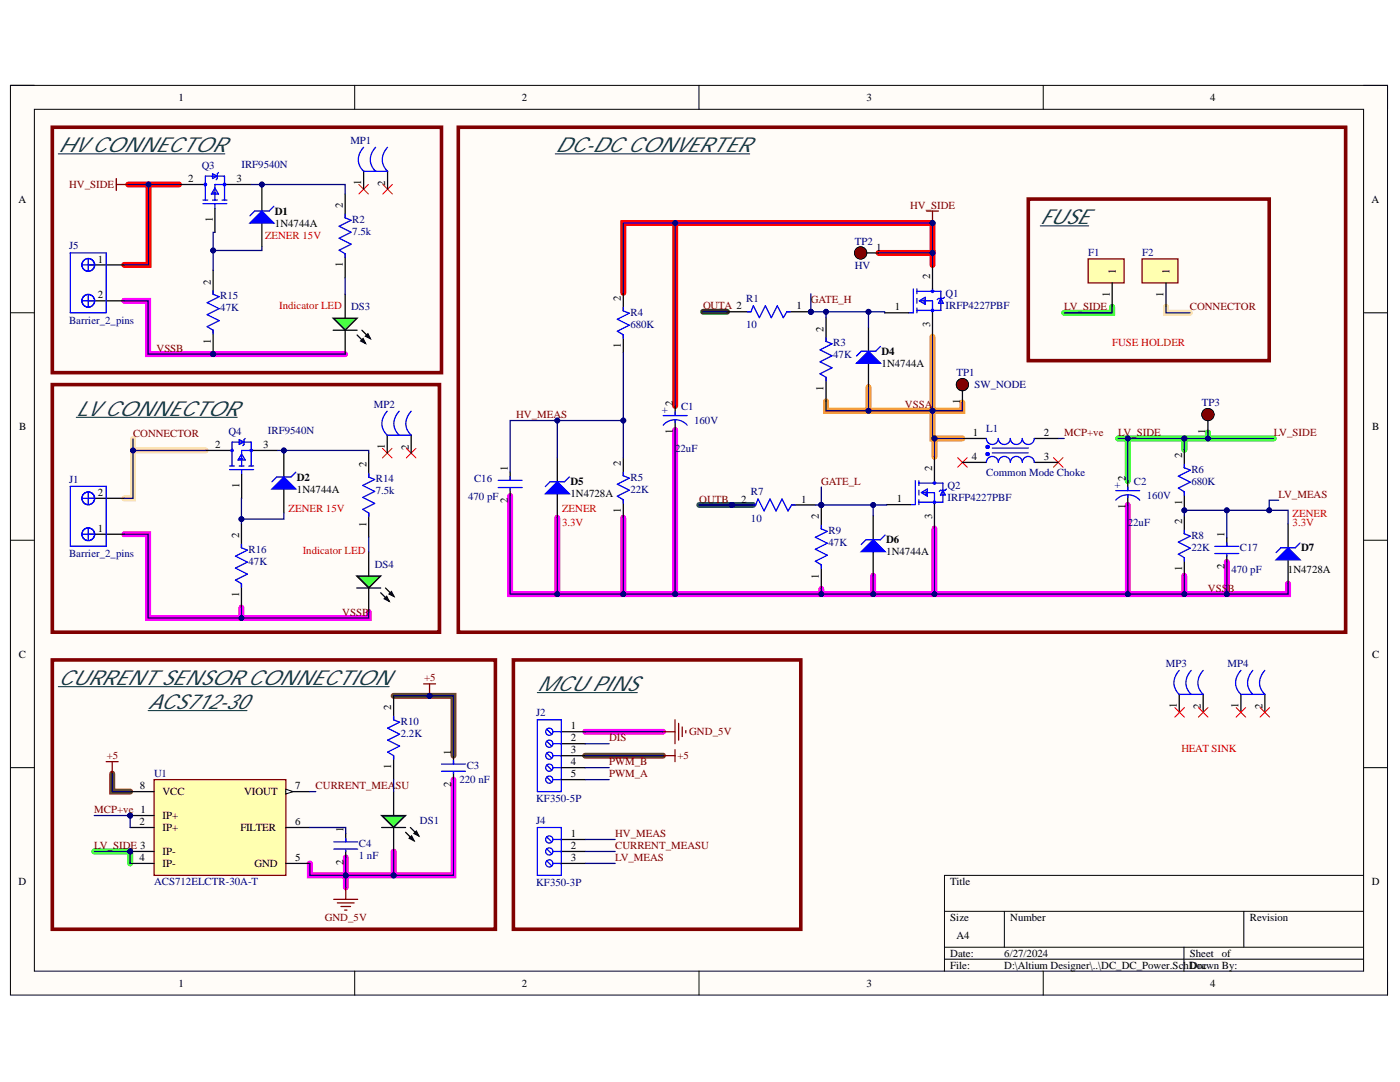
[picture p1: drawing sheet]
<svg xmlns="http://www.w3.org/2000/svg" width="279mm" height="216mm" viewBox="0 0 279 216" stroke-linecap="round" stroke-linejoin="round" font-family="sans-serif">
<defs><g id="words">
<g font-size="4.1" fill="#0c343d">
<text x="11.6" y="30.4">HV CONNECTOR</text>
<text x="110.8" y="30.4">DC-DC CONVERTER</text>
<text x="207.6" y="44.8">FUSE</text>
<text x="15.2" y="83">LV CONNECTOR</text>
<text x="11.6" y="136.7">CURRENT SENSOR CONNECTION</text>
<text x="107.2" y="137.9">MCU PINS</text>
<text x="29.6" y="141.5">ACS712-30</text>
</g>
<g font-size="2.2">
<text x="35.6" y="20.1">1</text>
<text x="104.1" y="20.1">2</text>
<text x="173" y="20.1">3</text>
<text x="241.5" y="20.1">4</text>
<text x="3.7" y="40.4">A</text>
<text x="37.6" y="36.3">2</text>
<text x="47.2" y="36.3">3</text>
<text x="68.4" y="41.5" transform="rotate(-90 68.4 41.5)">2</text>
<text x="72.1" y="36.9" transform="rotate(-90 72.1 36.9)">1</text>
<text x="76.9" y="37.1" transform="rotate(-90 76.9 37.1)">2</text>
<text x="273.7" y="40.4">A</text>
<text x="42.4" y="44.3" transform="rotate(-90 42.4 44.3)">1</text>
<text x="54.9" y="42.8">D1</text>
<text x="54.9" y="45.2">1N4744A</text>
<text x="19.5" y="52.4">1</text>
<text x="68.4" y="53.4" transform="rotate(-90 68.4 53.4)">1</text>
<text x="174.9" y="50">1</text>
<text x="19.5" y="59.5">2</text>
<text x="42.1" y="56.8" transform="rotate(-90 42.1 56.8)">2</text>
<text x="185.6" y="55.7" transform="rotate(-90 185.6 55.7)">2</text>
<text x="221.5" y="59.2" transform="rotate(-90 221.5 59.2)">1</text>
<text x="222.7" y="54.8" transform="rotate(-90 222.7 54.8)">1</text>
<text x="232.2" y="59.2" transform="rotate(-90 232.2 59.2)">1</text>
<text x="233.4" y="54.8" transform="rotate(-90 233.4 54.8)">1</text>
<text x="123.9" y="60.1" transform="rotate(-90 123.9 60.1)">2</text>
<text x="159" y="61.7">1</text>
<text x="178.6" y="62">1</text>
<text x="185.6" y="65.2" transform="rotate(-90 185.6 65.2)">3</text>
<text x="42.1" y="68.6" transform="rotate(-90 42.1 68.6)">1</text>
<text x="123.9" y="69.5" transform="rotate(-90 123.9 69.5)">1</text>
<text x="164.4" y="66.2" transform="rotate(-90 164.4 66.2)">2</text>
<text x="176" y="70.8">D4</text>
<text x="176" y="73.2">1N4744A</text>
<text x="134.3" y="81" transform="rotate(-90 134.3 81)">2</text>
<text x="164.4" y="78" transform="rotate(-90 164.4 78)">1</text>
<text x="191.6" y="80.7" transform="rotate(-90 191.6 80.7)">1</text>
<text x="3.8" y="85.8">B</text>
<text x="42.9" y="89.4">2</text>
<text x="52.5" y="89.4">3</text>
<text x="76.8" y="89.5" transform="rotate(-90 76.8 89.5)">1</text>
<text x="81.6" y="89.7" transform="rotate(-90 81.6 89.7)">2</text>
<text x="134.3" y="86.6" transform="rotate(-90 134.3 86.6)">1</text>
<text x="194.1" y="87">1</text>
<text x="208.3" y="87">2</text>
<text x="240.6" y="86.6" transform="rotate(-90 240.6 86.6)">1</text>
<text x="273.9" y="85.8">B</text>
<text x="59.3" y="95.9">D2</text>
<text x="73.1" y="93.3" transform="rotate(-90 73.1 93.3)">2</text>
<text x="101.3" y="93.9" transform="rotate(-90 101.3 93.9)">1</text>
<text x="123.9" y="93" transform="rotate(-90 123.9 93)">2</text>
<text x="186" y="94" transform="rotate(-90 186 94)">2</text>
<text x="193.9" y="91.8">4</text>
<text x="208.3" y="91.8">3</text>
<text x="224.6" y="96" transform="rotate(-90 224.6 96)">2</text>
<text x="235.9" y="91.4" transform="rotate(-90 235.9 91.4)">2</text>
<text x="19.5" y="99">2</text>
<text x="47.8" y="97.4" transform="rotate(-90 47.8 97.4)">1</text>
<text x="59.3" y="98.3">1N4744A</text>
<text x="101.3" y="100.4" transform="rotate(-90 101.3 100.4)">2</text>
<text x="113.9" y="96.9">D5</text>
<text x="113.9" y="99.3">1N4728A</text>
<text x="147.9" y="100.3">2</text>
<text x="159.9" y="100.3">1</text>
<text x="179" y="100.2">1</text>
<text x="224.6" y="101.6" transform="rotate(-90 224.6 101.6)">1</text>
<text x="235.9" y="100.8" transform="rotate(-90 235.9 100.8)">1</text>
<text x="19.5" y="106.1">1</text>
<text x="47.7" y="107.4" transform="rotate(-90 47.7 107.4)">2</text>
<text x="73.1" y="105.1" transform="rotate(-90 73.1 105.1)">1</text>
<text x="123.9" y="102.4" transform="rotate(-90 123.9 102.4)">1</text>
<text x="163.4" y="103.6" transform="rotate(-90 163.4 103.6)">2</text>
<text x="186" y="103.5" transform="rotate(-90 186 103.5)">3</text>
<text x="235.9" y="104.6" transform="rotate(-90 235.9 104.6)">2</text>
<text x="244.4" y="107.1" transform="rotate(-90 244.4 107.1)">1</text>
<text x="176.9" y="108.4">D6</text>
<text x="176.9" y="110.8">1N4744A</text>
<text x="244.4" y="113.6" transform="rotate(-90 244.4 113.6)">2</text>
<text x="259.7" y="110">D7</text>
<text x="47.7" y="119.2" transform="rotate(-90 47.7 119.2)">1</text>
<text x="163.4" y="115.4" transform="rotate(-90 163.4 115.4)">1</text>
<text x="235.9" y="114" transform="rotate(-90 235.9 114)">1</text>
<text x="257" y="114.4">1N4728A</text>
<text x="3.8" y="131.2">C</text>
<text x="273.8" y="131.2">C</text>
<text x="78.1" y="141.7" transform="rotate(-90 78.1 141.7)">2</text>
<text x="234.9" y="141.3" transform="rotate(-90 234.9 141.3)">1</text>
<text x="239.7" y="141.5" transform="rotate(-90 239.7 141.5)">2</text>
<text x="247.2" y="141.3" transform="rotate(-90 247.2 141.3)">1</text>
<text x="252" y="141.5" transform="rotate(-90 252 141.5)">2</text>
<text x="113.9" y="145.5">1</text>
<text x="113.9" y="147.9">2</text>
<text x="78.1" y="153.5" transform="rotate(-90 78.1 153.5)">1</text>
<text x="90" y="150.6" transform="rotate(-90 90 150.6)">1</text>
<text x="113.9" y="150.3">3</text>
<text x="113.9" y="152.7">4</text>
<text x="113.9" y="155.1">5</text>
<text x="27.9" y="157.5">8</text>
<text x="32.4" y="158.7">VCC</text>
<text x="48.7" y="158.7">VIOUT</text>
<text x="58.9" y="157.5">7</text>
<text x="90" y="157" transform="rotate(-90 90 157)">2</text>
<text x="27.9" y="164.6">2</text>
<text x="32.4" y="163.4">IP+</text>
<text x="32.4" y="165.9">IP+</text>
<text x="48" y="165.9">FILTER</text>
<text x="58.9" y="164.6">6</text>
<text x="68.5" y="166.1" transform="rotate(-90 68.5 166.1)">1</text>
<text x="113.9" y="167">1</text>
<text x="27.8" y="171.8">4</text>
<text x="32.4" y="170.6">IP-</text>
<text x="32.4" y="173">IP-</text>
<text x="50.8" y="173">GND</text>
<text x="58.9" y="171.8">5</text>
<text x="68.5" y="172.6" transform="rotate(-90 68.5 172.6)">2</text>
<text x="113.9" y="169.4">2</text>
<text x="113.9" y="171.8">3</text>
<text x="3.7" y="176.6">D</text>
<text x="189.7" y="176.6">Title</text>
<text x="273.8" y="176.6">D</text>
<text x="189.7" y="183.8">Size</text>
<text x="201.6" y="183.8">Number</text>
<text x="249.4" y="183.8">Revision</text>
<text x="189.7" y="190.9">Date:</text>
<text x="190.9" y="187.3">A4</text>
<text x="200.4" y="190.9">6/27/2024</text>
<text x="237.5" y="190.9">Sheet</text>
<text x="243.8" y="190.9">of</text>
<text x="35.6" y="196.9">1</text>
<text x="104.1" y="196.9">2</text>
<text x="173" y="196.9">3</text>
<text x="189.7" y="193.3">File:</text>
<text x="200.4" y="193.3">D:\Altium Designer\..\DC_DC_Power.SchDoc</text>
<text x="237.5" y="193.3">Drawn By:</text>
<text x="241.5" y="196.9">4</text>
</g>
<g font-size="2.2" fill="#000080">
<text x="69.9" y="28.7">MP1</text>
<text x="40.2" y="33.7">Q3</text>
<text x="48.2" y="33.5">IRF9540N</text>
<text x="70.3" y="44.4">R2</text>
<text x="70.3" y="46.8">7.5k</text>
<text x="13.8" y="49.7">J5</text>
<text x="170.6" y="48.8">TP2</text>
<text x="170.6" y="53.6">HV</text>
<text x="217.2" y="51.2">F1</text>
<text x="227.9" y="51.2">F2</text>
<text x="44" y="59.7">R15</text>
<text x="188.7" y="59.3">Q1</text>
<text x="13.8" y="64.6">Barrier_2_pins</text>
<text x="44" y="62.1">47K</text>
<text x="70.1" y="61.8">DS3</text>
<text x="125.8" y="63">R4</text>
<text x="125.8" y="65.4">680K</text>
<text x="148.9" y="60.3">R1</text>
<text x="148.9" y="65.5">10</text>
<text x="188.7" y="61.7">IRFP4227PBF</text>
<text x="166.3" y="69.1">R3</text>
<text x="166.3" y="71.5">47K</text>
<text x="190.9" y="75.1">TP1</text>
<text x="194.5" y="77.5">SW_NODE</text>
<text x="74.6" y="81.3">MP2</text>
<text x="132.1" y="82.4">+</text>
<text x="135.9" y="81.7">C1</text>
<text x="239.9" y="81.1">TP3</text>
<text x="45.6" y="86.8">Q4</text>
<text x="53.5" y="86.6">IRF9540N</text>
<text x="138.5" y="84.6">160V</text>
<text x="196.8" y="86.3">L1</text>
<text x="125.8" y="95.9">R5</text>
<text x="134.7" y="90.1">22uF</text>
<text x="196.8" y="94.9">Common Mode Choke</text>
<text x="237.8" y="94.3">R6</text>
<text x="13.8" y="96.3">J1</text>
<text x="75" y="96.1">R14</text>
<text x="75" y="98.5">7.5k</text>
<text x="93.4" y="99.7">470 pF</text>
<text x="94.6" y="96.1">C16</text>
<text x="125.8" y="98.3">22K</text>
<text x="149.9" y="98.8">R7</text>
<text x="189.1" y="97.6">Q2</text>
<text x="189.1" y="100">IRFP4227PBF</text>
<text x="222.4" y="97.4">+</text>
<text x="226.3" y="96.7">C2</text>
<text x="228.9" y="99.6">160V</text>
<text x="237.8" y="96.7">680K</text>
<text x="149.9" y="104.1">10</text>
<text x="165.3" y="106.5">R9</text>
<text x="225.1" y="105.1">22uF</text>
<text x="237.8" y="107.5">R8</text>
<text x="13.8" y="111.1">Barrier_2_pins</text>
<text x="49.6" y="110.2">R16</text>
<text x="49.6" y="112.7">47K</text>
<text x="74.8" y="113.3">DS4</text>
<text x="165.3" y="108.9">47K</text>
<text x="237.8" y="109.9">22K</text>
<text x="247.4" y="110">C17</text>
<text x="245.8" y="114.4">470 pF</text>
<text x="232.7" y="133.1">MP3</text>
<text x="245" y="133.1">MP4</text>
<text x="107" y="142.9">J2</text>
<text x="80" y="144.6">R10</text>
<text x="80" y="147">2.2K</text>
<text x="30.7" y="155.1">U1</text>
<text x="93.1" y="153.4">C3</text>
<text x="91.7" y="156.3">220 nF</text>
<text x="107" y="160.1">KF350-5P</text>
<text x="83.8" y="164.4">DS1</text>
<text x="107" y="164.4">J4</text>
<text x="71.6" y="168.9">C4</text>
<text x="71.6" y="171.3">1 nF</text>
<text x="30.7" y="176.6">ACS712ELCTR-30A-T</text>
<text x="107" y="176.8">KF350-3P</text>
</g>
<g font-size="2.2" fill="#800000">
<text x="13.8" y="37.5">HV_SIDE</text>
<text x="181.6" y="41.6">HV_SIDE</text>
<text x="140.3" y="61.7">OUTA 2</text>
<text x="161.8" y="60.6">GATE_H</text>
<text x="212.4" y="62">LV_SIDE</text>
<text x="237.5" y="62">CONNECTOR</text>
<text x="31.2" y="70.2">VSSB</text>
<text x="103" y="83.4">HV_MEAS</text>
<text x="180.6" y="81.5">VSSA</text>
<text x="26.5" y="87.1">CONNECTOR</text>
<text x="212.4" y="87">MCP+ve</text>
<text x="223.1" y="87">LV_SIDE</text>
<text x="254.2" y="87">LV_SIDE</text>
<text x="139.6" y="100.3">OUTB</text>
<text x="163.9" y="96.7">GATE_L</text>
<text x="255.2" y="99.3">LV_MEAS</text>
<text x="241.1" y="118.1">VSSB</text>
<text x="68.3" y="122.8">VSSB</text>
<text x="84.6" y="136">+5</text>
<text x="121.5" y="147.9">DIS</text>
<text x="137.6" y="146.7">GND_5V</text>
<text x="21.3" y="151.5">+5</text>
<text x="121.5" y="155.1">PWM_A</text>
<text x="121.5" y="152.7">PWM_B</text>
<text x="135.2" y="151.5">+5</text>
<text x="63" y="157.5">CURRENT_MEASU</text>
<text x="18.8" y="162.3">MCP+ve 1</text>
<text x="122.8" y="167">HV_MEAS</text>
<text x="18.8" y="169.4">LV_SIDE 3</text>
<text x="122.8" y="171.8">LV_MEAS</text>
<text x="122.8" y="169.4">CURRENT_MEASU</text>
<text x="64.8" y="183.8">GND_5V</text>
</g>
<g font-size="2.2" fill="#f00">
<text x="52.9" y="47.6">ZENER 15V</text>
<text x="55.7" y="61.7">Indicator LED</text>
<text x="222" y="69.1">FUSE HOLDER</text>
<text x="57.6" y="102.2">ZENER 15V</text>
<text x="112.2" y="102.2">ZENER</text>
<text x="112.2" y="105">3.3V</text>
<text x="258" y="103.1">ZENER</text>
<text x="258" y="105">3.3V</text>
<text x="60.4" y="110.6">Indicator LED</text>
<text x="235.8" y="150">HEAT SINK</text>
</g>
</g></defs>
<path d="M2.1 17h274.8v181.6h-274.8z" fill-rule="evenodd" fill="#fffcf8"/>
<path d="M2.1 17h274.8v181.6h-274.8z" fill="none" stroke="#000" stroke-width=".2"/>
<path d="M6.9 21.8h265.2v172h-265.2z" fill-rule="evenodd" fill="#fffcf8"/>
<g fill="none" stroke="#000" stroke-width=".2">
<path d="M2.1 17h4.8M70.8 17v4.8M139.5 17v4.8M208.2 17v4.8M272.1 17h4.8v4.8M6.9 21.8h265.2v172h-265.2zM2.1 62.4h4.8M272.1 62.4h4.8M2.1 107.8h4.8M272.1 107.8h4.8M2.1 153.2h4.8M272.1 153.2h4.8"/>
<path d="M272.1 174.7h-83.6v19.1M70.8 193.8v4.8M139.5 193.8v4.8M188.5 181.8h83.6M188.5 189h83.6M188.5 191.4h83.6M200.4 181.8v7.2M208.2 193.8v4.8M236.3 189v4.8M248.2 181.8v7.2M276.9 193.8v4.8"/>
</g>
<path d="M25.6 36.8h10.1M29.6 36.8v16.1h-4.8M134.7 44.5v36.5M175.3 50.5h10.8v2.4M186.1 50.5v-6h-61.7v13.9" fill="none" stroke="#f00" stroke-width="1.2"/>
<path d="M78.6 138.8h11.9v12M22.4 154.4v3.6h3.6M116.8 150.8h15.5" fill="none" stroke="#783f04" stroke-width="1.2"/>
<g fill="none" stroke="#f0f" stroke-width="1.2">
<path d="M24.8 60h4.8v10.7h39.3M101.8 99v19.5h22.6M134.7 85.8v32.7M24.8 106.6h4.8v16.7h44v-1.2M111.2 103.3v15.2M124.4 103.3v15.2M163.9 117.5v1M174.3 114.9v3.6M186.5 105.5v13M225.1 100.8v17.7M236.4 114.9v3.6M244.8 112.1v6.4"/>
<path d="M257.1 116.5v2h-132.7M48.2 121.2v2.1M90.5 155.6v19.1h-21.5v-3.6M116.8 146h15.5M61.8 172.3v2.4h7.2v2.4M78.6 169.9v4.8"/>
</g>
<path d="M222 61.2v1.2h-9.6M223.1 87.5h31.1M225.1 87.5v8.5M236.4 87.5v2.3M241.1 86.3v1.2M18.8 169.9h7.2v2.4" fill="none" stroke="#0f0" stroke-width="1.2"/>
<path d="M140.3 62.2h4.8" fill="none" stroke="#274e13" stroke-width="1.2"/>
<path d="M173.3 77.3v4.7M186.1 67.2v20.3h6M164.9 80.1v1.9h27.2v-1.7M186.5 87.5v3.6" fill="none" stroke="#f90" stroke-width="1.2"/>
<path d="M232.7 61.2v1.2h4.8M26.5 89.9v9.5h-1.7M26.5 87.6v2.3h14.6" fill="none" stroke="#ffe599" stroke-width="1.2"/>
<path d="M139.5 100.8h10.8" fill="none" stroke="#134f5c" stroke-width="1.2"/>
<g fill="none" stroke="#00f" stroke-width=".25">
<path d="M182.3 57.6v4.8h-1M183 57.6v1M183 59.6v.9M183 58.1h4.8v3.8h-4.8M184.4 59.8v.7M186.1 57.6v.5M187.8 59.6l.4 .9h-.9zM188.5 59.3l-.3 .3h-.9l-.2 .2M183 61.5v.9M183.5 60l1.2-.7v1.4zM183.7 60h2.4v2.4M182.7 95.9v4.8h-1"/>
<path d="M183.4 95.9v1M183.4 97.8v1M183.4 99.7v1M183.4 96.4h4.8v3.8h-4.8M183.9 98.3l1.2-.7v1.4zM184.1 98.3h2.4v2.4M184.8 98.1v.7M186.5 95.9v.5M188.2 97.8l.4 1h-.9zM188.9 97.6l-.3 .2h-.9l-.2 .3"/>
<circle cx="186.1" cy="58.1" r=".24"/>
<circle cx="186.1" cy="61.9" r=".24"/>
<circle cx="186.5" cy="96.4" r=".24"/>
<circle cx="186.5" cy="100.2" r=".24"/>
</g>
<path d="M186.1 52.9v4.7M176.5 62.4h4.8M186.1 62.4v4.8M186.5 91.1v4.8M176.9 100.7h4.8M186.5 100.7v4.8" fill="none" stroke="#000" stroke-width=".25"/>
<path d="M184.9 42.1h2.4M186.1 42.1v2.4" fill="none" stroke="#800000" stroke-width=".25"/>
<circle cx="186.1" cy="44.5" r=".48" fill="#000080"/>
<circle cx="186.1" cy="44.5" r=".48" fill="none" stroke="#000080" stroke-width=".2"/>
<path d="M23.2 35.6v2.4M23.2 36.8h2.4" fill="none" stroke="#800000" stroke-width=".25"/>
<path d="M10.4 25.4h77.7v49h-77.7z" fill="none" stroke="#800000" stroke-width=".72"/>
<path d="M11.6 30.7h33.3" fill="none" stroke="#0c343d" stroke-width=".21"/>
<circle cx="26" cy="162.7" r=".48" fill="#000080"/>
<circle cx="26" cy="162.7" r=".48" fill="none" stroke="#000080" stroke-width=".2"/>
<circle cx="26" cy="169.9" r=".48" fill="#000080"/>
<circle cx="26" cy="169.9" r=".48" fill="none" stroke="#000080" stroke-width=".2"/>
<path d="M30.8 155.6h26.3v19.1h-26.3z" fill-rule="evenodd" fill="#ffffb0"/>
<path d="M30.8 155.6h26.3v19.1h-26.3z" fill="none" stroke="#800000" stroke-width=".25"/>
<path d="M26 158h4.8M26 162.7h4.8" fill="none" stroke="#000" stroke-width=".25"/>
<circle cx="26" cy="162.7" r=".48" fill="#000080"/>
<circle cx="26" cy="162.7" r=".48" fill="none" stroke="#000080" stroke-width=".2"/>
<path d="M26 165.1h4.8M26 169.9h4.8" fill="none" stroke="#000" stroke-width=".25"/>
<circle cx="26" cy="169.9" r=".48" fill="#000080"/>
<circle cx="26" cy="169.9" r=".48" fill="none" stroke="#000080" stroke-width=".2"/>
<path d="M57 158h4.8M26 172.3h4.8M57 165.1h4.8" fill="none" stroke="#000" stroke-width=".25"/>
<path d="M57 157.5l1.5 .5-1.5 .4z" fill="#f8fcff"/>
<path d="M57 157.5l1.5 .5-1.5 .4z" fill="none" stroke="#000" stroke-width=".2"/>
<path d="M78.6 138.8v4.8M78.6 150.8v4.8M90.5 150.8v1.7M90.5 154.1v1.5M57 172.3h4.8" fill="none" stroke="#000" stroke-width=".25"/>
<path d="M84.5 136.5h2.4M85.7 136.5v2.3M21.2 152h2.4M22.4 152v2.4M66.6 179.5h4.8M69 177.1v2.4M67.3 180.2h3.4M68 180.9h2M68.8 181.6h.4" fill="none" stroke="#800000" stroke-width=".25"/>
<path d="M78.6 142.9v.7l1.1 .5-2.3 1.2 2.3 1.2-2.3 1.2 2.3 1.2-2.3 1.2 1.2 .7v.7M88.1 152.5h4.8M88.1 153.9h4.8M90.5 151.7v.8M90.5 154.1v.3" fill="none" stroke="#00f" stroke-width=".25"/>
<circle cx="85.7" cy="138.8" r=".48" fill="#000080"/>
<circle cx="85.7" cy="138.8" r=".48" fill="none" stroke="#000080" stroke-width=".2"/>
<path d="M78.6 158v4.7M69 166.3v1.7M69 169.7v1.4M78.6 165.1v4.8" fill="none" stroke="#000" stroke-width=".25"/>
<path d="M66.6 168h4.8M66.6 169.4h4.8M69 167.3v.7M69 169.7v.2" fill="none" stroke="#00f" stroke-width=".25"/>
<path d="M76.2 162.7h4.7l-2.3 2.4z" fill="#00bf00"/>
<path d="M164.9 63.4v4.7M164.9 75.3v4.8M76.2 162.7h4.7l-2.3 2.4zM76.2 165.1h4.7M80.9 166.1l1.7 1.6M81.7 167.3l.4-.5 .5 .9zM81.9 165.1l1.7 1.7M82.6 166.3l.5-.5 .5 1z" fill="none" stroke="#000" stroke-width=".25"/>
<path d="M81.7 167.3l.4-.5 .5 .9zM82.6 166.3l.5-.5 .5 1z" fill="#000"/>
<path d="M10.4 131.7h88.5v53.7h-88.5z" fill="none" stroke="#800000" stroke-width=".72"/>
<path d="M11.6 137h66.1M29.6 141.8h19.7" fill="none" stroke="#0c343d" stroke-width=".21"/>
<path d="M164.9 67.4v.7l1.1 .5-2.3 1.2 2.3 1.2-2.3 1.2 2.3 1.2-2.3 1.2 1.2 .7v.7" fill="none" stroke="#00f" stroke-width=".25"/>
<circle cx="161.8" cy="62.2" r=".48" fill="#000080"/>
<circle cx="161.8" cy="62.2" r=".48" fill="none" stroke="#000080" stroke-width=".2"/>
<path d="M157 62.2h4.8" fill="none" stroke="#000" stroke-width=".25"/>
<circle cx="161.8" cy="62.2" r=".48" fill="#000080"/>
<circle cx="161.8" cy="62.2" r=".48" fill="none" stroke="#000080" stroke-width=".2"/>
<g fill="none" stroke="#000" stroke-width=".25">
<path d="M17.6 52.9h7.2M17.6 60h7.2M145.1 62.2h4.8M17.6 99.4h7.2M73.6 90.4v4.8M134.7 81v1.9M134.7 83.9v1.9M225.1 96v1.9M225.1 98.8v2M17.6 106.6h7.2M73.6 102.4v4.7M73.6 110.2v4.7"/>
<path d="M73.6 117.3v4.8M112 146h4.8M112 148.4h4.8M112 150.8h4.8M112 153.2h4.8M112 155.6h4.8M112 167.5h4.8M112 169.9h4.8M112 172.3h4.8"/>
</g>
<g fill="none" stroke="#00f" stroke-width=".25">
<path d="M14 50.5h7.2v11.9h-7.2zM16.4 52.9h2.4M17.6 51.7v2.4M17.6 58.8v2.4M16.4 60h2.4M149.2 62.2h.7l.5-1.2 1.1 2.4 1.2-2.4 1.2 2.4 1.2-2.4 1.2 2.4 .7-1.2h.8M14 97h7.2v12h-7.2zM16.4 99.4h2.4M17.6 98.2v2.4M73.6 94.5v.7l1.2 .5-2.4 1.2 2.4 1.2-2.4 1.2 2.4 1.1-2.4 1.2 1.2 .8v.7M132.4 84.8a3.2 3.2 0 0 1 4.7 0M132.4 82.9h4.7"/>
<path d="M134.7 82.2v.7M134.7 83.9v.5M222.7 99.8a3.2 3.2 0 0 1 4.8 0M222.7 97.9h4.8M225.1 97.2v.7M225.1 98.8v.5M16.4 106.6h2.4M17.6 105.4v2.4M107.2 143.6h4.8v14.4h-4.8zM109.1 145.5l1 1M109.1 147.9l1 1M109.1 150.3l1 1"/>
<path d="M109.1 152.7l1 1M109.1 155.1l1 1M110.3 146h1.7M110.3 148.4h1.7M110.3 150.8h1.7M110.3 153.2h1.7M110.3 155.6h1.7M107.2 165.1h4.8M107.2 165.1v9.6h4.8v-9.6M109.1 167l1 1M109.1 169.4l1 1M109.1 171.8l1 1"/>
<path d="M110.3 167.5h1.7M110.3 169.9h1.7M110.3 172.3h1.7"/>
<circle cx="17.6" cy="52.9" r="1.27"/>
<circle cx="17.6" cy="60" r="1.27"/>
<circle cx="17.6" cy="99.4" r="1.27"/>
<circle cx="17.6" cy="106.6" r="1.27"/>
<circle cx="109.6" cy="146" r=".72"/>
<circle cx="109.6" cy="155.6" r=".72"/>
<circle cx="109.6" cy="148.4" r=".72"/>
<circle cx="109.6" cy="153.2" r=".72"/>
<circle cx="109.6" cy="150.8" r=".72"/>
<circle cx="109.6" cy="167.5" r=".72"/>
<circle cx="109.6" cy="169.9" r=".72"/>
<circle cx="109.6" cy="172.3" r=".72"/>
</g>
<path d="M191.1 91.3l1.9 1.9M193 91.3l-1.9 1.9M210.2 91.3l1.9 1.9M212.1 91.3l-1.9 1.9" fill="none" stroke="#f00" stroke-width=".2"/>
<path d="M10.4 76.7h77.3v49.5h-77.3z" fill="none" stroke="#800000" stroke-width=".72"/>
<path d="M15.2 83.3h32.1" fill="none" stroke="#0c343d" stroke-width=".21"/>
<path d="M132.3 146h2.4M132.3 150.8h2.4M134.7 143.6v4.8M134.7 149.6v2.4M135.4 144.3v3.4M136.2 145.1v1.9M136.9 145.8v.5" fill="none" stroke="#800000" stroke-width=".25"/>
<path d="M71.2 114.9h4.8l-2.4 2.4z" fill="#00bf00"/>
<path d="M68.9 38.7v4.8M68.9 50.6v4.8M68.9 58.7v4.8M68.9 65.9v4.8M71.2 114.9h4.8l-2.4 2.4zM71.2 117.3h4.8M76 118.3l1.7 1.7M76.7 119.5l.5-.5 .5 1zM76.9 117.3l1.7 1.7M77.7 118.5l.4-.5 .5 1z" fill="none" stroke="#000" stroke-width=".25"/>
<path d="M76.7 119.5l.5-.5 .5 1zM77.7 118.5l.4-.5 .5 1z" fill="#000"/>
<path d="M68.9 42.8v.7l1.2 .5-2.4 1.1 2.4 1.2-2.4 1.2 2.4 1.2-2.4 1.2 1.2 .7v.8" fill="none" stroke="#00f" stroke-width=".25"/>
<path d="M66.5 63.5h4.8l-2.4 2.4z" fill="#00bf00"/>
<g fill="none" stroke="#000" stroke-width=".25">
<path d="M173 50.5h2.3M66.5 63.5h4.8l-2.4 2.4zM66.5 65.9h4.8M71.3 66.8l1.6 1.7M72 68l.5-.4 .4 .9zM72.2 65.9l1.7 1.7M72.9 67.1l.5-.5 .5 1zM192.1 77.9v2.4M101.8 94.2v1.6M101.8 97.5v1.5M236.4 89.8v3.5M236.4 98.1v3.6"/>
<path d="M241.1 83.9v2.4M236.4 102.9v3.6M236.4 111.3v3.6M244.8 107.3v1.7M244.8 110.7v1.4"/>
<circle cx="171.8" cy="50.5" r="1.18"/>
<circle cx="192.1" cy="76.8" r="1.18"/>
<circle cx="241.1" cy="82.7" r="1.18"/>
</g>
<path d="M72 68l.5-.4 .4 .9zM72.9 67.1l.5-.5 .5 1z" fill="#000"/>
<g fill="none" stroke="#980000" stroke-width="1.2">
<circle cx="171.8" cy="50.5" r=".49"/>
<circle cx="192.1" cy="76.7" r=".49"/>
<circle cx="241.1" cy="82.7" r=".49"/>
</g>
<path d="M99.4 95.8h4.8M99.4 97.3h4.8M101.8 95.1v.7M101.8 97.5v.3M236.4 92.6v.7l1.2 .5-2.4 1.2 2.4 1.2-2.4 1.2 1.2 .7v.7M236.4 105.8v.7l1.2 .5-2.4 1.2 2.4 1.2-2.4 1.2 1.2 .7v.7M242.4 109h4.8M242.4 110.4h4.8M244.8 108.3v.7M244.8 110.7v.2" fill="none" stroke="#00f" stroke-width=".25"/>
<path d="M91.5 25.4h177.1v100.8h-177.1zM102.5 131.7h57.3v53.7h-57.3z" fill="none" stroke="#800000" stroke-width=".72"/>
<path d="M110.8 30.7h38.8M107.2 138.2h20" fill="none" stroke="#0c343d" stroke-width=".21"/>
<circle cx="163.9" cy="100.8" r=".48" fill="#000080"/>
<circle cx="163.9" cy="100.8" r=".48" fill="none" stroke="#000080" stroke-width=".2"/>
<path d="M163.9 100.8v4.7M163.9 112.7v4.8" fill="none" stroke="#000" stroke-width=".25"/>
<circle cx="163.9" cy="100.8" r=".48" fill="#000080"/>
<circle cx="163.9" cy="100.8" r=".48" fill="none" stroke="#000080" stroke-width=".2"/>
<path d="M163.9 104.8v.7l1.2 .5-2.4 1.2 2.4 1.2-2.4 1.2 2.4 1.2-2.4 1.2 1.2 .7v.7" fill="none" stroke="#00f" stroke-width=".25"/>
<circle cx="146" cy="100.8" r=".48" fill="#000080"/>
<circle cx="146" cy="100.8" r=".48" fill="none" stroke="#000080" stroke-width=".2"/>
<path d="M146 100.8h4.8M158 100.8h4.8" fill="none" stroke="#000" stroke-width=".25"/>
<circle cx="146" cy="100.8" r=".48" fill="#000080"/>
<circle cx="146" cy="100.8" r=".48" fill="none" stroke="#000080" stroke-width=".2"/>
<path d="M124.4 61.3v.7l1.2 .5-2.4 1.2 2.4 1.2-2.4 1.2 1.2 .7v.7M124.4 94.2v.7l1.2 .5-2.4 1.2 2.4 1.2-2.4 1.2 1.2 .7v.7M196.8 87.5a1.19 1.19 0 0 0 1.2 1.2 1.19 1.19 0 0 0 1.2-1.2 1.2 1.2 0 0 0 1.2 1.2 1.2 1.2 0 0 0 1.2-1.2 1.19 1.19 0 0 0 1.2 1.2 1.19 1.19 0 0 0 1.2-1.2 1.19 1.19 0 0 0 1.2 1.2 1.19 1.19 0 0 0 1.2-1.2M196.8 92.3a1.19 1.19 0 0 1 1.2-1.2 1.19 1.19 0 0 1 1.2 1.2 1.2 1.2 0 0 1 1.2-1.2 1.2 1.2 0 0 1 1.2 1.2 1.19 1.19 0 0 1 1.2-1.2 1.19 1.19 0 0 1 1.2 1.2 1.19 1.19 0 0 1 1.2-1.2 1.19 1.19 0 0 1 1.2 1.2M198 89.4h7.2M198 90.4h7.2M150.1 100.8h.7l.5-1.2 1.2 2.4 1.2-2.4 1.2 2.4 1.2-2.4 1.2 2.4 .7-1.2h.7" fill="none" stroke="#00f" stroke-width=".25"/>
<path d="M124.4 58.4v3.6M124.4 66.8v3.6M124.4 91.4v3.5M124.4 99.7v3.6M192.1 92.3h4.7M192.1 87.5h4.7M206.4 92.3h4.8M206.4 87.5h4.8" fill="none" stroke="#000" stroke-width=".25"/>
<path d="M197 89.2h.1M197 90.6h.1M197.1 89.2h.1M197.1 90.6h.1" fill="none" stroke="#00f" stroke-width=".72"/>
<path d="M217.2 51.7h7.1v4.7h-7.1z" fill-rule="evenodd" fill="#ffffb0"/>
<path d="M217.2 51.7h7.1v4.7h-7.1z" fill="none" stroke="#800000" stroke-width=".25"/>
<path d="M222 56.4v4.8" fill="none" stroke="#000" stroke-width=".25"/>
<path d="M227.9 51.7h7.2v4.7h-7.2z" fill-rule="evenodd" fill="#ffffb0"/>
<path d="M227.9 51.7h7.2v4.7h-7.2z" fill="none" stroke="#800000" stroke-width=".25"/>
<path d="M232.7 56.4v4.8" fill="none" stroke="#000" stroke-width=".25"/>
<path d="M205.2 39.7h48.1v32.3h-48.1z" fill="none" stroke="#800000" stroke-width=".72"/>
<path d="M207.6 45.1h9.7" fill="none" stroke="#0c343d" stroke-width=".21"/>
<circle cx="42.5" cy="70.7" r=".48" fill="#000080"/>
<circle cx="42.5" cy="70.7" r=".48" fill="none" stroke="#000080" stroke-width=".2"/>
<path d="M42.5 65.9v4.8" fill="none" stroke="#000" stroke-width=".25"/>
<circle cx="42.5" cy="70.7" r=".48" fill="#000080"/>
<circle cx="42.5" cy="70.7" r=".48" fill="none" stroke="#000080" stroke-width=".2"/>
<path d="M52.3 37.3v4.8M42.5 54v4.7M52.3 44.5v4.8" fill="none" stroke="#000" stroke-width=".25"/>
<path d="M42.5 58v.7l1.2 .5-2.4 1.2 2.4 1.2-2.4 1.2 2.4 1.2-2.4 1.2 1.2 .7v.7" fill="none" stroke="#00f" stroke-width=".25"/>
<path d="M49.9 44.5l2.4-2.4 2.4 2.4z" fill="#00f"/>
<path d="M49.9 44.5l2.4-2.4 2.4 2.4zM54.7 41.2l-1 .9h-2.9l-.9 1" fill="none" stroke="#00f" stroke-width=".25"/>
<path d="M71.6 36.8l1.9 1.9M73.5 36.8l-1.9 1.9M76.4 36.8l1.9 1.9M78.3 36.8l-1.9 1.9" fill="none" stroke="#f00" stroke-width=".2"/>
<path d="M173.3 65.3v4.8M173.3 72.5v4.8" fill="none" stroke="#000" stroke-width=".25"/>
<path d="M170.9 72.5l2.4-2.4 2.4 2.4z" fill="#00f"/>
<path d="M170.9 72.5l2.4-2.4 2.4 2.4zM175.7 69.1l-.9 1h-2.9l-1 .9" fill="none" stroke="#00f" stroke-width=".25"/>
<path d="M174.3 102.9v4.8M174.3 110.1v4.8" fill="none" stroke="#000" stroke-width=".25"/>
<path d="M171.9 110.1l2.4-2.4 2.4 2.4z" fill="#00f"/>
<path d="M171.9 110.1l2.4-2.4 2.4 2.4zM176.7 106.8l-1 .9h-2.9l-.9 1" fill="none" stroke="#00f" stroke-width=".25"/>
<path d="M111.2 91.4v4.7M111.2 98.5v4.8" fill="none" stroke="#000" stroke-width=".25"/>
<path d="M108.8 98.5l2.4-2.4 2.4 2.4z" fill="#00f"/>
<path d="M108.8 98.5l2.4-2.4 2.4 2.4zM113.6 95.2l-.9 .9h-2.9l-1 1" fill="none" stroke="#00f" stroke-width=".25"/>
<path d="M257.1 104.5v4.8M257.1 111.7v4.8" fill="none" stroke="#000" stroke-width=".25"/>
<path d="M254.7 111.7l2.4-2.4 2.4 2.4z" fill="#00f"/>
<path d="M48.2 108.6v.7l1.2 .5-2.4 1.2 2.4 1.2-2.4 1.2 2.4 1.2-2.4 1.2 1.2 .7v.7M254.7 111.7l2.4-2.4 2.4 2.4zM259.5 108.3l-1 1h-2.9l-.9 1" fill="none" stroke="#00f" stroke-width=".25"/>
<path d="M56.7 90.4v4.8M56.7 97.6v4.7M48.2 104.5v4.8M48.2 116.5v4.7" fill="none" stroke="#000" stroke-width=".25"/>
<path d="M56.7 95.2l2.3 2.4h-4.7z" fill="#00f"/>
<g fill="none" stroke="#00f" stroke-width=".25">
<path d="M40.5 39.9h1M40.5 36.8h.5M41 39.9v-4.8h3.8v4.8M42.4 39.9h1M42.4 38.5h.7M42.4 34.7l1 .4-1 .5zM42.9 37.5l.7 1.2h-1.4zM43.6 34.4l-.2 .3v.9l-.3 .3M44.3 39.9h1M45.3 36.8h-2.4v3.1M72.6 29.4l-.1 .1a3.3 3.3 0 0 0 .1 4.7h4.7a3.3 3.3 0 0 1 0-4.8M75 29.4l-.1 .1a3.3 3.3 0 0 0 .1 4.7"/>
<path d="M40.5 40.6h4.8M42.9 40.6v1M45.8 93.7h4.8M45.8 93h1M45.8 89.9h.5M46.3 93v-4.8h3.8v4.8M47.7 93h1M47.7 91.6h.8M47.7 87.7l1 .5-1 .5zM48.2 93.7v1M48.2 90.6l.7 1.2h-1.4zM48.9 87.5l-.2 .2v1l-.2 .2"/>
<path d="M49.7 93h.9M50.6 89.9h-2.4v3.1M56.7 95.2l2.3 2.4h-4.7zM59 94.2l-.9 1h-2.9l-.9 .9M77.3 82.1l-.1 .1a3.3 3.3 0 0 0 .1 4.6h4.8a3.3 3.3 0 0 1 0-4.7M79.7 82.1l-.1 .1a3.3 3.3 0 0 0 .1 4.6M235.3 133.8l-.1 .1a3.2 3.2 0 0 0 .1 4.7h4.8a3.3 3.3 0 0 1 0-4.8M237.7 133.8l-.1 .1a3.2 3.2 0 0 0 .1 4.7M247.7 133.8l-.2 .1a3.3 3.3 0 0 0 .2 4.7h4.7a3.3 3.3 0 0 1 0-4.8M250 133.8a3.3 3.3 0 0 0 0 4.8"/>
<circle cx="41" cy="36.8" r=".24"/>
<circle cx="44.8" cy="36.8" r=".24"/>
<circle cx="46.3" cy="89.9" r=".24"/>
<circle cx="50.1" cy="89.9" r=".24"/>
</g>
<g fill="none" stroke="#000" stroke-width=".25">
<path d="M35.7 36.8h4.8M45.3 36.8h4.8M72.6 34.2v3.6M77.3 34.2v3.6M42.9 41.6v4.8M41.1 89.9h4.7M48.2 94.7v4.7M50.6 89.9h4.8M77.3 86.8v3.6M82.1 86.8v3.6M235.3 138.6v3.5M240.1 138.6v3.5"/>
<path d="M247.7 138.6v3.5M252.4 138.6v3.5"/>
</g>
<path d="M76.3 89.5l1.9 1.9M78.2 89.5l-1.9 1.9M81.1 89.5l1.9 1.9M83 89.5l-1.9 1.9M234.5 141.2l1.9 1.9M236.4 141.2l-1.9 1.9M239.2 141.2l1.9 1.9M241.1 141.2l-1.9 1.9M246.7 141.2l1.9 1.9M248.6 141.2l-1.9 1.9M251.5 141.2l1.9 1.9M253.4 141.2l-1.9 1.9" fill="none" stroke="#f00" stroke-width=".2"/>
<path d="M186.1 44.5v6" fill="none" stroke="#000080" stroke-width=".25"/>
<circle cx="186.1" cy="44.5" r=".48" fill="#000080"/>
<circle cx="186.1" cy="44.5" r=".48" fill="none" stroke="#000080" stroke-width=".2"/>
<circle cx="186.1" cy="50.5" r=".48" fill="#000080"/>
<circle cx="186.1" cy="50.5" r=".48" fill="none" stroke="#000080" stroke-width=".2"/>
<path d="M78.6 138.8h11.9v12M22.4 154.4v3.6h3.6M78.6 155.6v2.4" fill="none" stroke="#000080" stroke-width=".25"/>
<circle cx="85.7" cy="138.8" r=".48" fill="#000080"/>
<circle cx="85.7" cy="138.8" r=".48" fill="none" stroke="#000080" stroke-width=".2"/>
<path d="M69 171.1v3.6" fill="none" stroke="#000080" stroke-width=".25"/>
<circle cx="69" cy="174.7" r=".48" fill="#000080"/>
<circle cx="69" cy="174.7" r=".48" fill="none" stroke="#000080" stroke-width=".2"/>
<path d="M26 162.7v2.4M61.8 165.1h7.2v1.2" fill="none" stroke="#000080" stroke-width=".25"/>
<circle cx="26" cy="162.7" r=".48" fill="#000080"/>
<circle cx="26" cy="162.7" r=".48" fill="none" stroke="#000080" stroke-width=".2"/>
<path d="M18.8 169.9h7.2" fill="none" stroke="#000080" stroke-width=".25"/>
<circle cx="26" cy="169.9" r=".48" fill="#000080"/>
<circle cx="26" cy="169.9" r=".48" fill="none" stroke="#000080" stroke-width=".2"/>
<path d="M26 169.9v2.4" fill="none" stroke="#000080" stroke-width=".25"/>
<circle cx="26" cy="169.9" r=".48" fill="#000080"/>
<circle cx="26" cy="169.9" r=".48" fill="none" stroke="#000080" stroke-width=".2"/>
<path d="M140.3 62.2h4.8M164.9 80.1v1.9h21.2" fill="none" stroke="#000080" stroke-width=".25"/>
<circle cx="186.1" cy="82" r=".48" fill="#000080"/>
<circle cx="186.1" cy="82" r=".48" fill="none" stroke="#000080" stroke-width=".2"/>
<circle cx="173.3" cy="82" r=".48" fill="#000080"/>
<circle cx="173.3" cy="82" r=".48" fill="none" stroke="#000080" stroke-width=".2"/>
<path d="M18.8 162.7h7.2" fill="none" stroke="#000080" stroke-width=".25"/>
<circle cx="26" cy="162.7" r=".48" fill="#000080"/>
<circle cx="26" cy="162.7" r=".48" fill="none" stroke="#000080" stroke-width=".2"/>
<path d="M61.8 158h1.2M78.6 169.9v4.8" fill="none" stroke="#000080" stroke-width=".25"/>
<circle cx="78.6" cy="174.7" r=".48" fill="#000080"/>
<circle cx="78.6" cy="174.7" r=".48" fill="none" stroke="#000080" stroke-width=".2"/>
<path d="M61.8 172.3v2.4h7.2v2.4" fill="none" stroke="#000080" stroke-width=".25"/>
<circle cx="69" cy="174.7" r=".48" fill="#000080"/>
<circle cx="69" cy="174.7" r=".48" fill="none" stroke="#000080" stroke-width=".2"/>
<path d="M161.8 58.6v3.6" fill="none" stroke="#000080" stroke-width=".25"/>
<circle cx="161.8" cy="62.2" r=".48" fill="#000080"/>
<circle cx="161.8" cy="62.2" r=".48" fill="none" stroke="#000080" stroke-width=".2"/>
<path d="M90.5 155.6v19.1h-21.5" fill="none" stroke="#000080" stroke-width=".25"/>
<circle cx="69" cy="174.7" r=".48" fill="#000080"/>
<circle cx="69" cy="174.7" r=".48" fill="none" stroke="#000080" stroke-width=".2"/>
<circle cx="78.6" cy="174.7" r=".48" fill="#000080"/>
<circle cx="78.6" cy="174.7" r=".48" fill="none" stroke="#000080" stroke-width=".2"/>
<path d="M68.9 55.4v3.3M192.1 80.3v1.7h-6M211.2 87.5h1.2M73.6 107.1v3.1M116.8 148.4h4.8M116.8 150.8h15.5M116.8 155.6h4.8M116.8 153.2h4.8M116.8 146h15.5M116.8 172.3h6M116.8 169.9h6" fill="none" stroke="#000080" stroke-width=".25"/>
<circle cx="186.1" cy="82" r=".48" fill="#000080"/>
<circle cx="186.1" cy="82" r=".48" fill="none" stroke="#000080" stroke-width=".2"/>
<path d="M175.3 50.5h10.8v2.4" fill="none" stroke="#000080" stroke-width=".25"/>
<circle cx="186.1" cy="50.5" r=".48" fill="#000080"/>
<circle cx="186.1" cy="50.5" r=".48" fill="none" stroke="#000080" stroke-width=".2"/>
<path d="M241.1 86.3v1.2" fill="none" stroke="#000080" stroke-width=".25"/>
<circle cx="241.1" cy="87.5" r=".48" fill="#000080"/>
<circle cx="241.1" cy="87.5" r=".48" fill="none" stroke="#000080" stroke-width=".2"/>
<path d="M163.9 97.2v3.6" fill="none" stroke="#000080" stroke-width=".25"/>
<circle cx="163.9" cy="100.8" r=".48" fill="#000080"/>
<circle cx="163.9" cy="100.8" r=".48" fill="none" stroke="#000080" stroke-width=".2"/>
<path d="M223.1 87.5h31.1" fill="none" stroke="#000080" stroke-width=".25"/>
<circle cx="225.1" cy="87.5" r=".48" fill="#000080"/>
<circle cx="225.1" cy="87.5" r=".48" fill="none" stroke="#000080" stroke-width=".2"/>
<circle cx="236.4" cy="87.5" r=".48" fill="#000080"/>
<circle cx="236.4" cy="87.5" r=".48" fill="none" stroke="#000080" stroke-width=".2"/>
<circle cx="241.1" cy="87.5" r=".48" fill="#000080"/>
<circle cx="241.1" cy="87.5" r=".48" fill="none" stroke="#000080" stroke-width=".2"/>
<path d="M52.3 36.8h16.6v1.9M222 61.2v1.2h-9.6M232.7 61.2v1.2h4.8M116.8 167.5h6" fill="none" stroke="#000080" stroke-width=".25"/>
<circle cx="52.3" cy="36.8" r=".48" fill="#000080"/>
<circle cx="52.3" cy="36.8" r=".48" fill="none" stroke="#000080" stroke-width=".2"/>
<path d="M24.8 60h4.8v10.7h39.3" fill="none" stroke="#000080" stroke-width=".25"/>
<circle cx="42.5" cy="70.7" r=".48" fill="#000080"/>
<circle cx="42.5" cy="70.7" r=".48" fill="none" stroke="#000080" stroke-width=".2"/>
<path d="M124.4 103.3v15.2" fill="none" stroke="#000080" stroke-width=".25"/>
<circle cx="124.4" cy="118.5" r=".48" fill="#000080"/>
<circle cx="124.4" cy="118.5" r=".48" fill="none" stroke="#000080" stroke-width=".2"/>
<path d="M124.4 83.9h-22.6v10.3" fill="none" stroke="#000080" stroke-width=".25"/>
<circle cx="111.2" cy="83.9" r=".48" fill="#000080"/>
<circle cx="111.2" cy="83.9" r=".48" fill="none" stroke="#000080" stroke-width=".2"/>
<circle cx="124.4" cy="83.9" r=".48" fill="#000080"/>
<circle cx="124.4" cy="83.9" r=".48" fill="none" stroke="#000080" stroke-width=".2"/>
<path d="M134.7 85.8v32.7" fill="none" stroke="#000080" stroke-width=".25"/>
<circle cx="134.7" cy="118.5" r=".48" fill="#000080"/>
<circle cx="134.7" cy="118.5" r=".48" fill="none" stroke="#000080" stroke-width=".2"/>
<path d="M134.7 44.5v36.5" fill="none" stroke="#000080" stroke-width=".25"/>
<circle cx="134.7" cy="44.5" r=".48" fill="#000080"/>
<circle cx="134.7" cy="44.5" r=".48" fill="none" stroke="#000080" stroke-width=".2"/>
<path d="M186.1 44.5h-61.7v13.9" fill="none" stroke="#000080" stroke-width=".25"/>
<circle cx="134.7" cy="44.5" r=".48" fill="#000080"/>
<circle cx="134.7" cy="44.5" r=".48" fill="none" stroke="#000080" stroke-width=".2"/>
<circle cx="186.1" cy="44.5" r=".48" fill="#000080"/>
<circle cx="186.1" cy="44.5" r=".48" fill="none" stroke="#000080" stroke-width=".2"/>
<path d="M161.8 62.2h14.7v.2" fill="none" stroke="#000080" stroke-width=".25"/>
<circle cx="161.8" cy="62.2" r=".48" fill="#000080"/>
<circle cx="161.8" cy="62.2" r=".48" fill="none" stroke="#000080" stroke-width=".2"/>
<circle cx="164.9" cy="62.2" r=".48" fill="#000080"/>
<circle cx="164.9" cy="62.2" r=".48" fill="none" stroke="#000080" stroke-width=".2"/>
<circle cx="173.3" cy="62.2" r=".48" fill="#000080"/>
<circle cx="173.3" cy="62.2" r=".48" fill="none" stroke="#000080" stroke-width=".2"/>
<path d="M164.9 62.2v1.2" fill="none" stroke="#000080" stroke-width=".25"/>
<circle cx="164.9" cy="62.2" r=".48" fill="#000080"/>
<circle cx="164.9" cy="62.2" r=".48" fill="none" stroke="#000080" stroke-width=".2"/>
<path d="M173.3 77.3v4.7" fill="none" stroke="#000080" stroke-width=".25"/>
<circle cx="173.3" cy="82" r=".48" fill="#000080"/>
<circle cx="173.3" cy="82" r=".48" fill="none" stroke="#000080" stroke-width=".2"/>
<path d="M173.3 62.2v3.1" fill="none" stroke="#000080" stroke-width=".25"/>
<circle cx="173.3" cy="62.2" r=".48" fill="#000080"/>
<circle cx="173.3" cy="62.2" r=".48" fill="none" stroke="#000080" stroke-width=".2"/>
<path d="M174.3 100.8v2.1" fill="none" stroke="#000080" stroke-width=".25"/>
<circle cx="174.3" cy="100.8" r=".48" fill="#000080"/>
<circle cx="174.3" cy="100.8" r=".48" fill="none" stroke="#000080" stroke-width=".2"/>
<path d="M174.3 114.9v3.6" fill="none" stroke="#000080" stroke-width=".25"/>
<circle cx="174.3" cy="118.5" r=".48" fill="#000080"/>
<circle cx="174.3" cy="118.5" r=".48" fill="none" stroke="#000080" stroke-width=".2"/>
<path d="M176.9 100.7l-13 .1" fill="none" stroke="#000080" stroke-width=".25"/>
<circle cx="163.9" cy="100.8" r=".48" fill="#000080"/>
<circle cx="163.9" cy="100.8" r=".48" fill="none" stroke="#000080" stroke-width=".2"/>
<circle cx="174.3" cy="100.8" r=".48" fill="#000080"/>
<circle cx="174.3" cy="100.8" r=".48" fill="none" stroke="#000080" stroke-width=".2"/>
<path d="M163.9 117.5v1" fill="none" stroke="#000080" stroke-width=".25"/>
<circle cx="163.9" cy="118.5" r=".48" fill="#000080"/>
<circle cx="163.9" cy="118.5" r=".48" fill="none" stroke="#000080" stroke-width=".2"/>
<path d="M162.8 100.8h1.1" fill="none" stroke="#000080" stroke-width=".25"/>
<circle cx="163.9" cy="100.8" r=".48" fill="#000080"/>
<circle cx="163.9" cy="100.8" r=".48" fill="none" stroke="#000080" stroke-width=".2"/>
<path d="M139.5 100.8h10.8" fill="none" stroke="#000080" stroke-width=".25"/>
<circle cx="146" cy="100.8" r=".48" fill="#000080"/>
<circle cx="146" cy="100.8" r=".48" fill="none" stroke="#000080" stroke-width=".2"/>
<path d="M124.4 70.4v21" fill="none" stroke="#000080" stroke-width=".25"/>
<circle cx="124.4" cy="83.9" r=".48" fill="#000080"/>
<circle cx="124.4" cy="83.9" r=".48" fill="none" stroke="#000080" stroke-width=".2"/>
<path d="M111.2 103.3v15.2" fill="none" stroke="#000080" stroke-width=".25"/>
<circle cx="111.2" cy="118.5" r=".48" fill="#000080"/>
<circle cx="111.2" cy="118.5" r=".48" fill="none" stroke="#000080" stroke-width=".2"/>
<path d="M111.2 83.9v7.5" fill="none" stroke="#000080" stroke-width=".25"/>
<circle cx="111.2" cy="83.9" r=".48" fill="#000080"/>
<circle cx="111.2" cy="83.9" r=".48" fill="none" stroke="#000080" stroke-width=".2"/>
<path d="M101.8 99v19.5h22.6" fill="none" stroke="#000080" stroke-width=".25"/>
<circle cx="111.2" cy="118.5" r=".48" fill="#000080"/>
<circle cx="111.2" cy="118.5" r=".48" fill="none" stroke="#000080" stroke-width=".2"/>
<circle cx="124.4" cy="118.5" r=".48" fill="#000080"/>
<circle cx="124.4" cy="118.5" r=".48" fill="none" stroke="#000080" stroke-width=".2"/>
<path d="M253.3 101.8h3.8v2.7" fill="none" stroke="#000080" stroke-width=".25"/>
<circle cx="253.3" cy="101.8" r=".48" fill="#000080"/>
<circle cx="253.3" cy="101.8" r=".48" fill="none" stroke="#000080" stroke-width=".2"/>
<path d="M48.2 121.2v2.1" fill="none" stroke="#000080" stroke-width=".25"/>
<circle cx="48.2" cy="123.3" r=".48" fill="#000080"/>
<circle cx="48.2" cy="123.3" r=".48" fill="none" stroke="#000080" stroke-width=".2"/>
<path d="M56.7 89.9v.5" fill="none" stroke="#000080" stroke-width=".25"/>
<circle cx="56.7" cy="89.9" r=".48" fill="#000080"/>
<circle cx="56.7" cy="89.9" r=".48" fill="none" stroke="#000080" stroke-width=".2"/>
<path d="M225.1 100.8v17.7" fill="none" stroke="#000080" stroke-width=".25"/>
<circle cx="225.1" cy="118.5" r=".48" fill="#000080"/>
<circle cx="225.1" cy="118.5" r=".48" fill="none" stroke="#000080" stroke-width=".2"/>
<path d="M225.1 87.5v8.5" fill="none" stroke="#000080" stroke-width=".25"/>
<circle cx="225.1" cy="87.5" r=".48" fill="#000080"/>
<circle cx="225.1" cy="87.5" r=".48" fill="none" stroke="#000080" stroke-width=".2"/>
<path d="M236.4 87.5v2.3" fill="none" stroke="#000080" stroke-width=".25"/>
<circle cx="236.4" cy="87.5" r=".48" fill="#000080"/>
<circle cx="236.4" cy="87.5" r=".48" fill="none" stroke="#000080" stroke-width=".2"/>
<path d="M236.4 114.9v3.6" fill="none" stroke="#000080" stroke-width=".25"/>
<circle cx="236.4" cy="118.5" r=".48" fill="#000080"/>
<circle cx="236.4" cy="118.5" r=".48" fill="none" stroke="#000080" stroke-width=".2"/>
<path d="M236.4 101.8v1.1" fill="none" stroke="#000080" stroke-width=".25"/>
<circle cx="236.4" cy="101.8" r=".48" fill="#000080"/>
<circle cx="236.4" cy="101.8" r=".48" fill="none" stroke="#000080" stroke-width=".2"/>
<path d="M255.2 99.8h-1.9v2h-16.9v-.1" fill="none" stroke="#000080" stroke-width=".25"/>
<circle cx="253.3" cy="101.8" r=".48" fill="#000080"/>
<circle cx="253.3" cy="101.8" r=".48" fill="none" stroke="#000080" stroke-width=".2"/>
<circle cx="244.8" cy="101.8" r=".48" fill="#000080"/>
<circle cx="244.8" cy="101.8" r=".48" fill="none" stroke="#000080" stroke-width=".2"/>
<circle cx="236.4" cy="101.8" r=".48" fill="#000080"/>
<circle cx="236.4" cy="101.8" r=".48" fill="none" stroke="#000080" stroke-width=".2"/>
<path d="M244.8 112.1v6.4" fill="none" stroke="#000080" stroke-width=".25"/>
<circle cx="244.8" cy="118.5" r=".48" fill="#000080"/>
<circle cx="244.8" cy="118.5" r=".48" fill="none" stroke="#000080" stroke-width=".2"/>
<path d="M244.8 101.8v5.5" fill="none" stroke="#000080" stroke-width=".25"/>
<circle cx="244.8" cy="101.8" r=".48" fill="#000080"/>
<circle cx="244.8" cy="101.8" r=".48" fill="none" stroke="#000080" stroke-width=".2"/>
<path d="M257.1 116.5v2h-132.7" fill="none" stroke="#000080" stroke-width=".25"/>
<circle cx="124.4" cy="118.5" r=".48" fill="#000080"/>
<circle cx="124.4" cy="118.5" r=".48" fill="none" stroke="#000080" stroke-width=".2"/>
<circle cx="134.7" cy="118.5" r=".48" fill="#000080"/>
<circle cx="134.7" cy="118.5" r=".48" fill="none" stroke="#000080" stroke-width=".2"/>
<circle cx="163.9" cy="118.5" r=".48" fill="#000080"/>
<circle cx="163.9" cy="118.5" r=".48" fill="none" stroke="#000080" stroke-width=".2"/>
<circle cx="174.3" cy="118.5" r=".48" fill="#000080"/>
<circle cx="174.3" cy="118.5" r=".48" fill="none" stroke="#000080" stroke-width=".2"/>
<circle cx="186.5" cy="118.5" r=".48" fill="#000080"/>
<circle cx="186.5" cy="118.5" r=".48" fill="none" stroke="#000080" stroke-width=".2"/>
<circle cx="225.1" cy="118.5" r=".48" fill="#000080"/>
<circle cx="225.1" cy="118.5" r=".48" fill="none" stroke="#000080" stroke-width=".2"/>
<circle cx="236.4" cy="118.5" r=".48" fill="#000080"/>
<circle cx="236.4" cy="118.5" r=".48" fill="none" stroke="#000080" stroke-width=".2"/>
<circle cx="244.8" cy="118.5" r=".48" fill="#000080"/>
<circle cx="244.8" cy="118.5" r=".48" fill="none" stroke="#000080" stroke-width=".2"/>
<path d="M52.3 49.3v.7h-9.8" fill="none" stroke="#000080" stroke-width=".25"/>
<circle cx="42.5" cy="50" r=".48" fill="#000080"/>
<circle cx="42.5" cy="50" r=".48" fill="none" stroke="#000080" stroke-width=".2"/>
<path d="M50.1 36.8h2.2v.5" fill="none" stroke="#000080" stroke-width=".25"/>
<circle cx="52.3" cy="36.8" r=".48" fill="#000080"/>
<circle cx="52.3" cy="36.8" r=".48" fill="none" stroke="#000080" stroke-width=".2"/>
<path d="M29.6 36.8v16.1h-4.8" fill="none" stroke="#000080" stroke-width=".25"/>
<circle cx="29.6" cy="36.8" r=".48" fill="#000080"/>
<circle cx="29.6" cy="36.8" r=".48" fill="none" stroke="#000080" stroke-width=".2"/>
<path d="M25.6 36.8h10.1" fill="none" stroke="#000080" stroke-width=".25"/>
<circle cx="29.6" cy="36.8" r=".48" fill="#000080"/>
<circle cx="29.6" cy="36.8" r=".48" fill="none" stroke="#000080" stroke-width=".2"/>
<path d="M48.2 99.4v5.1" fill="none" stroke="#000080" stroke-width=".25"/>
<circle cx="48.2" cy="103.6" r=".48" fill="#000080"/>
<circle cx="48.2" cy="103.6" r=".48" fill="none" stroke="#000080" stroke-width=".2"/>
<path d="M56.7 102.3v1.3h-8.5" fill="none" stroke="#000080" stroke-width=".25"/>
<circle cx="48.2" cy="103.6" r=".48" fill="#000080"/>
<circle cx="48.2" cy="103.6" r=".48" fill="none" stroke="#000080" stroke-width=".2"/>
<path d="M26.5 89.9v9.5h-1.7" fill="none" stroke="#000080" stroke-width=".25"/>
<circle cx="26.5" cy="89.9" r=".48" fill="#000080"/>
<circle cx="26.5" cy="89.9" r=".48" fill="none" stroke="#000080" stroke-width=".2"/>
<path d="M26.5 87.6v2.3h14.6" fill="none" stroke="#000080" stroke-width=".25"/>
<circle cx="26.5" cy="89.9" r=".48" fill="#000080"/>
<circle cx="26.5" cy="89.9" r=".48" fill="none" stroke="#000080" stroke-width=".2"/>
<path d="M55.4 89.9h18.2v.5" fill="none" stroke="#000080" stroke-width=".25"/>
<circle cx="56.7" cy="89.9" r=".48" fill="#000080"/>
<circle cx="56.7" cy="89.9" r=".48" fill="none" stroke="#000080" stroke-width=".2"/>
<path d="M24.8 106.6h4.8v16.7h44v-1.2" fill="none" stroke="#000080" stroke-width=".25"/>
<circle cx="48.2" cy="123.3" r=".48" fill="#000080"/>
<circle cx="48.2" cy="123.3" r=".48" fill="none" stroke="#000080" stroke-width=".2"/>
<path d="M186.5 105.5v13" fill="none" stroke="#000080" stroke-width=".25"/>
<circle cx="186.5" cy="118.5" r=".48" fill="#000080"/>
<circle cx="186.5" cy="118.5" r=".48" fill="none" stroke="#000080" stroke-width=".2"/>
<path d="M186.5 87.5v3.6" fill="none" stroke="#000080" stroke-width=".25"/>
<circle cx="186.5" cy="87.5" r=".48" fill="#000080"/>
<circle cx="186.5" cy="87.5" r=".48" fill="none" stroke="#000080" stroke-width=".2"/>
<path d="M42.9 46.4h-.4v7.6" fill="none" stroke="#000080" stroke-width=".25"/>
<circle cx="42.5" cy="50" r=".48" fill="#000080"/>
<circle cx="42.5" cy="50" r=".48" fill="none" stroke="#000080" stroke-width=".2"/>
<path d="M186.1 67.2v20.3h6" fill="none" stroke="#000080" stroke-width=".25"/>
<circle cx="186.5" cy="87.5" r=".48" fill="#000080"/>
<circle cx="186.5" cy="87.5" r=".48" fill="none" stroke="#000080" stroke-width=".2"/>
<circle cx="186.1" cy="82" r=".48" fill="#000080"/>
<circle cx="186.1" cy="82" r=".48" fill="none" stroke="#000080" stroke-width=".2"/>
<use href="#words"/>
</svg>
